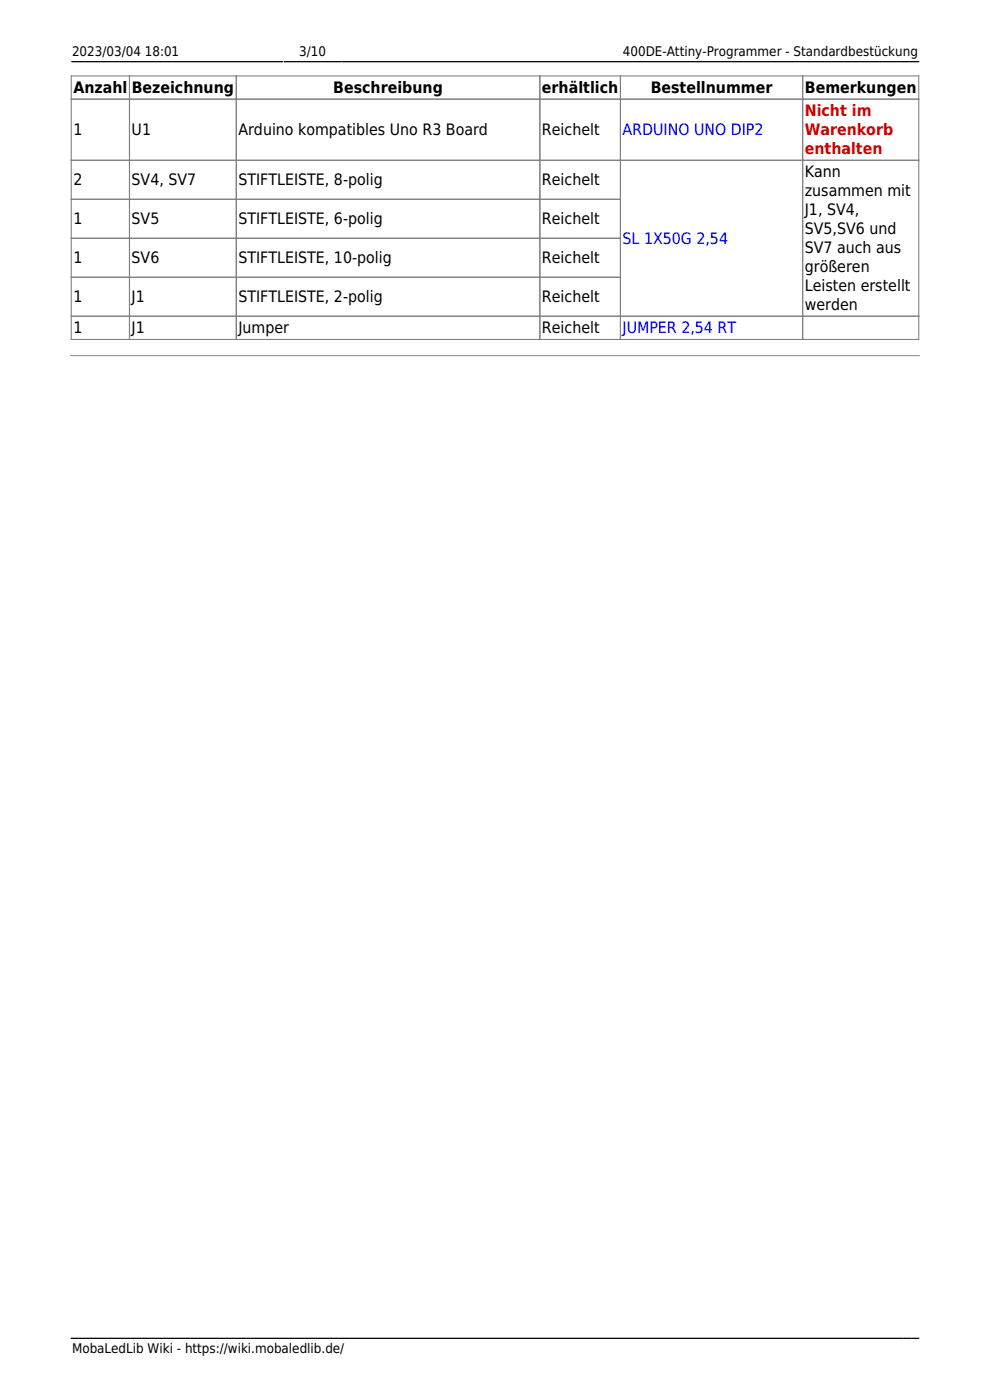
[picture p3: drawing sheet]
<svg xmlns="http://www.w3.org/2000/svg" width="210mm" height="297mm" viewBox="0 0 210 297" stroke-linecap="round" stroke-linejoin="round" font-family="sans-serif">
<defs><g id="words">
<g font-size="3.4">
<text x="15.6" y="19.7">Anzahl</text>
<text x="27.9" y="19.7">Bezeichnung</text>
<text x="70.7" y="19.7">Beschreibung</text>
<text x="115" y="19.7">erhältlich</text>
<text x="138" y="19.7">Bestellnummer</text>
<text x="170.7" y="19.7">Bemerkungen</text>
<text x="15.6" y="28.7">1</text>
<text x="27.9" y="28.7">U1</text>
<text x="50.6" y="28.7">Arduino kompatibles Uno R3 Board</text>
<text x="115" y="28.7">Reichelt</text>
<text x="15.6" y="39.3">2</text>
<text x="27.9" y="39.3">SV4, SV7</text>
<text x="50.6" y="39.3">STIFTLEISTE, 8-polig</text>
<text x="115" y="39.3">Reichelt</text>
<text x="170.7" y="37.6">Kann</text>
<text x="170.7" y="41.6">zusammen mit</text>
<text x="15.6" y="47.6">1</text>
<text x="27.9" y="47.6">SV5</text>
<text x="50.6" y="47.6">STIFTLEISTE, 6-polig</text>
<text x="115" y="47.6">Reichelt</text>
<text x="170.7" y="45.7">J1, SV4,</text>
<text x="170.7" y="49.7">SV5,SV6 und</text>
<text x="170.7" y="53.7">SV7 auch aus</text>
<text x="15.6" y="55.8">1</text>
<text x="27.9" y="55.8">SV6</text>
<text x="50.6" y="55.8">STIFTLEISTE, 10-polig</text>
<text x="115" y="55.8">Reichelt</text>
<text x="170.7" y="57.7">größeren</text>
<text x="15.6" y="64.1">1</text>
<text x="27.9" y="64.1">J1</text>
<text x="50.6" y="64.1">STIFTLEISTE, 2-polig</text>
<text x="115" y="64.1">Reichelt</text>
<text x="170.7" y="61.8">Leisten erstellt</text>
<text x="170.7" y="65.8">werden</text>
<text x="15.6" y="70.7">1</text>
<text x="27.9" y="70.7">J1</text>
<text x="50.6" y="70.7">Jumper</text>
<text x="115" y="70.7">Reichelt</text>
</g>
<g font-size="3.4" fill="#00f">
<text x="132.1" y="28.7">ARDUINO UNO DIP2</text>
<text x="132.1" y="51.7">SL 1X50G 2,54</text>
<text x="132.1" y="70.7">JUMPER 2,54 RT</text>
</g>
<g font-size="3.4" fill="#c00">
<text x="170.7" y="24.7">Nicht im</text>
<text x="170.7" y="28.7">Warenkorb</text>
<text x="170.7" y="32.7">enthalten</text>
</g>
<g font-size="2.8">
<text x="15.3" y="12">2023/03/04 18:01</text>
<text x="63.5" y="12">3/10</text>
<text x="132.1" y="12">400DE-Attiny-Programmer - Standardbestückung</text>
<text x="15.3" y="287">MobaLedLib Wiki - https://wiki.mobaledlib.de/</text>
</g>
</g></defs>
<path d="M15.1 13.1h45M60.4 13.1h11.9M72.5 13.1h122.4M15.1 283.9h176.4M191.7 283.9h1.5M193.4 283.9h1.5" fill="none" stroke="#000" stroke-width=".26"/>
<path d="M15.1 16.1h179.8v55.9h-179.8zM27.5 16.1v55.9M50.1 16.1v55.9M114.5 16.1v55.9M131.6 16.1v55.9M170.3 16.1v55.9M15.1 21h179.8M15.1 34h179.8M15.1 42.3h116.5M15.1 50.5h116.5M15.1 58.8h116.5M15.1 67.1h179.8" fill="none" stroke="#808080" stroke-width=".23"/>
<path d="M15 75.4h180" fill="none" stroke="#888" stroke-width=".21"/>
<use href="#words"/>
</svg>
